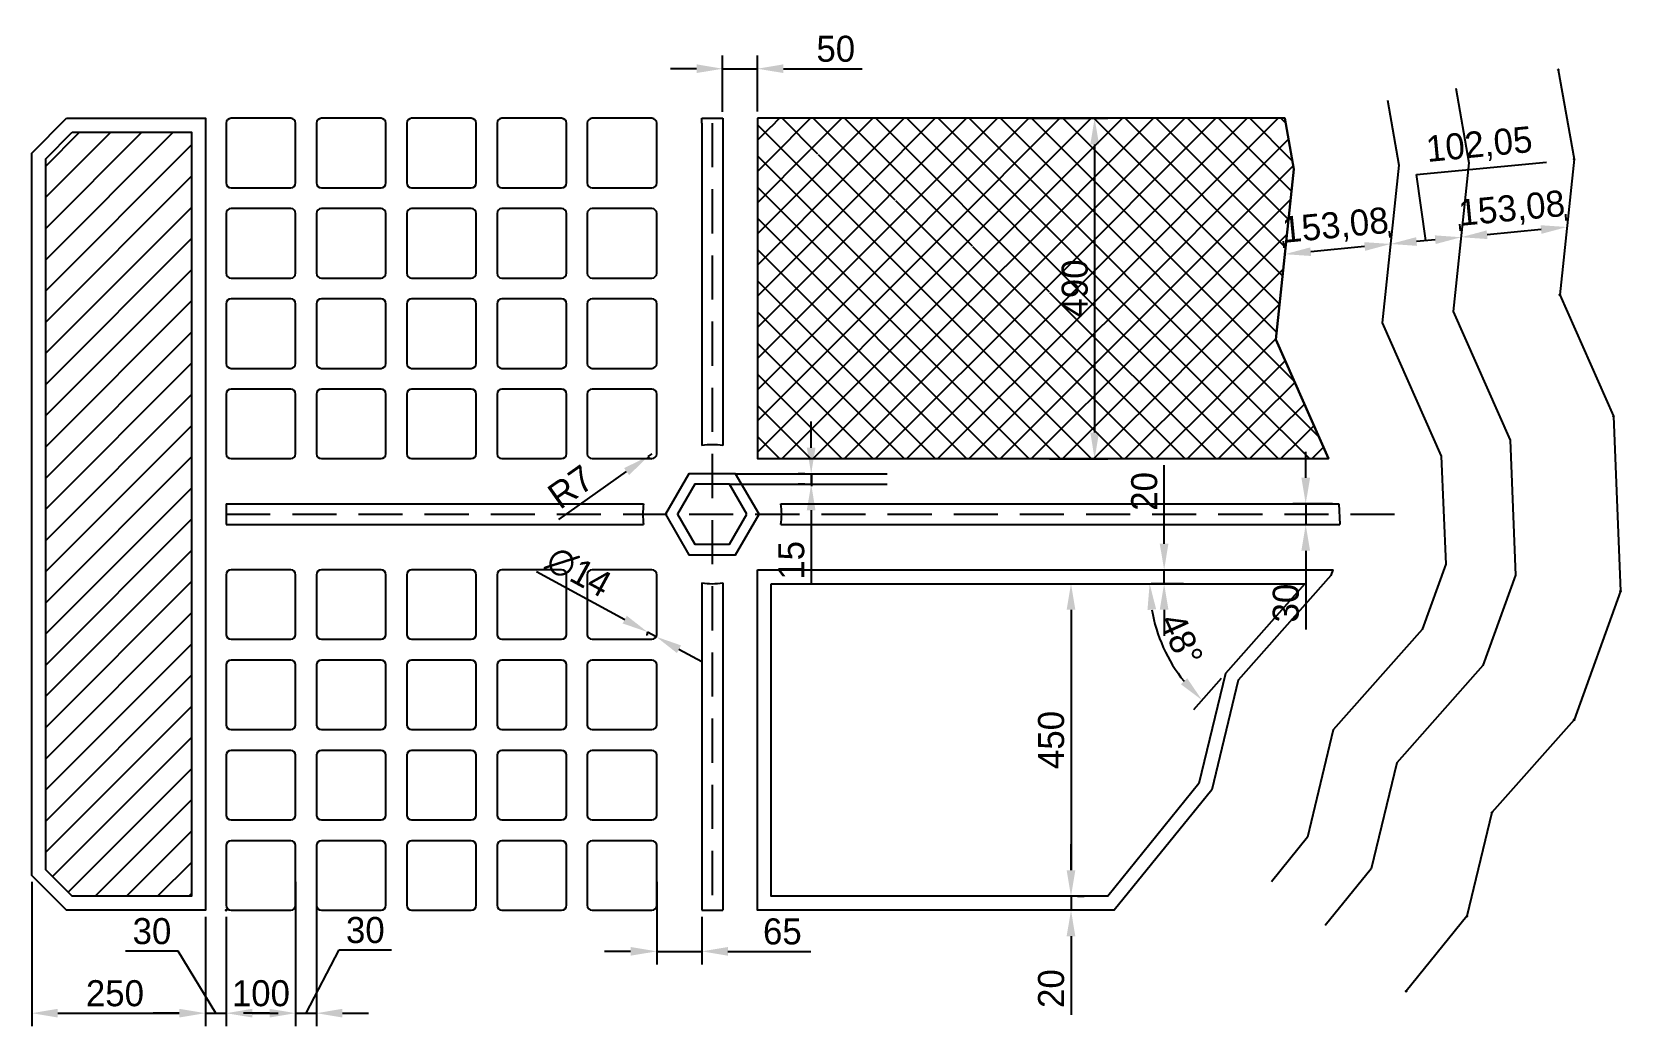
# Model space of a CAD drawing. Header units: inches. Extents: x 2626 to 4915, y -209 to 1223.
import ezdxf

# ---------------------------------------------------------------- set-up
doc = ezdxf.new("R2010")
doc.units = ezdxf.units.IN
doc.header["$PDMODE"] = 35
doc.linetypes.add('DASHED2', pattern=[9.525, 6.35, -3.175])
for name, color, linetype in [('Cotas', 5, 'Continuous'), ('Cotas 2', 5, 'Continuous'), ('Damero', 6, 'Continuous'), ('EjES', 8, 'DASHED2'), ('Puntos', 5, 'Continuous'), ('Tramas', 7, 'Continuous')]:
    doc.layers.add(name, color=color, linetype=linetype)
doc.dimstyles.new('cotas', dxfattribs={"dimscale": 0, "dimtxt": 2.5, "dimasz": 2.5, "dimexe": 1.25, "dimexo": 0.625, "dimgap": 0.65, "dimtad": 1, "dimtxsty": 'Standard', "dimcen": 2.5, "dimadec": 0, "dimazin": 0, "dimtfac": 1, "dimtmove": 0, "dimatfit": 3, "dimfxl": 1, "dimarcsym": 0})

msp = doc.modelspace()

# ---------------------------------------------------------------- blocks, each defined once
blk = doc.blocks.new('*D2')
at = {"layer": 'Cotas', "color": 0, "lineweight": -2, "transparency": 16777216}
blk.add_line((4338.6, 291.8), (4298.6, 246.5), dxfattribs=at)
blk.add_arc((4459.4, 428.1), 223.8, 189.6133, 218.8686, dxfattribs=at)
at = {"layer": 'Cotas', "color": 0, "transparency": 16777216}
for points in [[(4232.5, 390.2), (4245, 391.3), (4235.6, 428.1)], [(4289.7, 292), (4280.6, 283.4), (4311, 260.6)]]:
    blk.add_solid(points, dxfattribs=at)
at = {"layer": 'Defpoints', "color": 0, "transparency": 16777216}
for p in [(3690.7, 428.1), (4459.4, 428.1), (4459.4, 428.1), (4244.4, 365.8), (4344.9, 298.8)]:
    blk.add_point(p, dxfattribs=at)
at = {"layer": 'Cotas', "color": 0, "transparency": 16777216, "insert": (4281.3, 347.9), "char_height": 37.5, "attachment_point": 5, "rotation": 294.2409}
blk.add_mtext('48°', dxfattribs=at)
blk = doc.blocks.new('*D3')
at = {"layer": 'Cotas', "color": 0, "lineweight": -2, "transparency": 16777216}
for p, q in [((3748.2, 623.9), (3748.2, 661.4)), ((3739.1, 586.4), (3729.4, 586.4)), ((3748.2, 586.4), (3748.2, 571.4)), ((3739.1, 571.4), (3729.4, 571.4)), ((3748.2, 533.9), (3748.2, 426.9))]:
    blk.add_line(p, q, dxfattribs=at)
at = {"layer": 'Cotas', "color": 0, "transparency": 16777216}
for points in [[(3741.9, 623.9), (3754.4, 623.9), (3748.2, 586.4)], [(3741.9, 533.9), (3754.4, 533.9), (3748.2, 571.4)]]:
    blk.add_solid(points, dxfattribs=at)
at = {"layer": 'Defpoints', "color": 0, "transparency": 16777216}
for p in [(3748.5, 586.4), (3748.2, 571.4), (3748.5, 571.4)]:
    blk.add_point(p, dxfattribs=at)
at = {"layer": 'Cotas', "color": 0, "transparency": 16777216, "insert": (3719.7, 461.7), "char_height": 37.5, "attachment_point": 5, "rotation": 90}
blk.add_mtext('15', dxfattribs=at)
blk = doc.blocks.new('*D4')
at = {"layer": 'Cotas', "color": 0, "lineweight": -2, "transparency": 16777216}
for p, q in [((3518.7, 615.1), (3513, 611.1)), ((3384.7, 520.6), (3482.4, 589.5))]:
    blk.add_line(p, q, dxfattribs=at)
blk.add_arc((3518.7, 615.1), 7, 215.1768, 270, dxfattribs=at)
at = {"layer": 'Cotas', "color": 0, "transparency": 16777216}
blk.add_solid([(3478.8, 594.6), (3486, 584.4), (3513, 611.1)], dxfattribs=at)
at = {"layer": 'Defpoints', "color": 0, "transparency": 16777216}
for p in [(3513, 611.1), (3518.7, 615.1)]:
    blk.add_point(p, dxfattribs=at)
at = {"layer": 'Cotas', "color": 0, "transparency": 16777216, "insert": (3401.8, 567.6), "char_height": 37.5, "attachment_point": 5, "rotation": 35.1768}
blk.add_mtext('R7', dxfattribs=at)
blk = doc.blocks.new('*D5')
at = {"layer": 'Cotas', "color": 0, "lineweight": -2, "transparency": 16777216}
for p, q in [((3352.8, 445.5), (3479.7, 376.4)), ((3524.9, 351.8), (3512.6, 358.5)), ((3557.8, 333.8), (3590.8, 315.9))]:
    blk.add_line(p, q, dxfattribs=at)
blk.add_arc((3518.7, 355.1), 7, 151.4232, 193.2646, dxfattribs=at)
at = {"layer": 'Cotas', "color": 0, "transparency": 16777216}
for points in [[(3482.7, 381.9), (3476.7, 370.9), (3512.6, 358.5)], [(3560.8, 339.3), (3554.8, 328.3), (3524.9, 351.8)]]:
    blk.add_solid(points, dxfattribs=at)
at = {"layer": 'Defpoints', "color": 0, "transparency": 16777216}
for p in [(3512.6, 358.5), (3524.9, 351.8)]:
    blk.add_point(p, dxfattribs=at)
at = {"layer": 'Cotas', "color": 0, "transparency": 16777216, "insert": (3413.4, 445), "char_height": 37.5, "attachment_point": 5, "rotation": 331.4232}
blk.add_mtext('∅14', dxfattribs=at)
blk = doc.blocks.new('*D6')
at = {"layer": 'Cotas 2', "color": 0, "lineweight": -2, "transparency": 16777216}
for p, q in [((3583.2, 1169.5), (3545.7, 1169.5)), ((3620.7, 1107.5), (3620.7, 1188.3)), ((3620.7, 1169.5), (3670.7, 1169.5)), ((3670.7, 1107.9), (3670.7, 1188.3)), ((3708.2, 1169.5), (3821.5, 1169.5))]:
    blk.add_line(p, q, dxfattribs=at)
at = {"layer": 'Cotas 2', "color": 0, "transparency": 16777216}
for points in [[(3583.2, 1175.8), (3583.2, 1163.3), (3620.7, 1169.5)], [(3708.2, 1175.8), (3708.2, 1163.3), (3670.7, 1169.5)]]:
    blk.add_solid(points, dxfattribs=at)
at = {"layer": 'Defpoints', "color": 0, "transparency": 16777216}
for p in [(3670.7, 1169.5), (3620.7, 1098.1), (3670.7, 1098.5)]:
    blk.add_point(p, dxfattribs=at)
at = {"layer": 'Cotas 2', "color": 0, "transparency": 16777216, "insert": (3783.6, 1198), "char_height": 37.5, "attachment_point": 5}
blk.add_mtext('50', dxfattribs=at)
blk = doc.blocks.new('*D7')
at = {"layer": 'Cotas 2', "color": 0, "lineweight": -2, "transparency": 16777216}
for p, q in [((4059.9, 1098.1), (4175.2, 1098.1)), ((4156.4, 1060.6), (4156.4, 645.6)), ((4091.3, 608.1), (4175.2, 608.1))]:
    blk.add_line(p, q, dxfattribs=at)
at = {"layer": 'Cotas 2', "color": 0, "transparency": 16777216}
for points in [[(4150.2, 1060.6), (4162.7, 1060.6), (4156.4, 1098.1)], [(4150.2, 645.6), (4162.7, 645.6), (4156.4, 608.1)]]:
    blk.add_solid(points, dxfattribs=at)
at = {"layer": 'Defpoints', "color": 0, "transparency": 16777216}
for p in [(4050.5, 1098.1), (4082, 608.1), (4156.4, 608.1)]:
    blk.add_point(p, dxfattribs=at)
at = {"layer": 'Cotas 2', "color": 0, "transparency": 16777216, "insert": (4127.9, 853.1), "char_height": 37.5, "attachment_point": 5, "rotation": 90}
blk.add_mtext('490', dxfattribs=at)
blk = doc.blocks.new('*D8')
at = {"layer": 'Cotas 2', "color": 0, "lineweight": -2, "transparency": 16777216}
for p, q in [((2625.7, -1.3), (2625.7, -208.9)), ((2875.7, -51.3), (2875.7, -208.9)), ((2663.2, -190.2), (2838.2, -190.2))]:
    blk.add_line(p, q, dxfattribs=at)
at = {"layer": 'Cotas 2', "color": 0, "transparency": 16777216}
for points in [[(2663.2, -183.9), (2663.2, -196.4), (2625.7, -190.2)], [(2838.2, -183.9), (2838.2, -196.4), (2875.7, -190.2)]]:
    blk.add_solid(points, dxfattribs=at)
at = {"layer": 'Defpoints', "color": 0, "transparency": 16777216}
for p in [(2625.7, 8.1), (2875.7, -41.9), (2875.7, -190.2)]:
    blk.add_point(p, dxfattribs=at)
at = {"layer": 'Cotas 2', "color": 0, "transparency": 16777216, "insert": (2745.5, -161.7), "char_height": 37.5, "attachment_point": 5}
blk.add_mtext('250', dxfattribs=at)
blk = doc.blocks.new('*D9')
at = {"layer": 'Cotas 2', "color": 0, "lineweight": -2, "transparency": 16777216}
for p, q in [((3525.7, -1.3), (3525.7, -119.9)), ((3590.7, -51.3), (3590.7, -119.9)), ((3488.2, -101.2), (3450.7, -101.2)), ((3525.7, -101.2), (3590.7, -101.2)), ((3628.2, -101.2), (3747.7, -101.2))]:
    blk.add_line(p, q, dxfattribs=at)
at = {"layer": 'Cotas 2', "color": 0, "transparency": 16777216}
for points in [[(3488.2, -94.9), (3488.2, -107.4), (3525.7, -101.2)], [(3628.2, -94.9), (3628.2, -107.4), (3590.7, -101.2)]]:
    blk.add_solid(points, dxfattribs=at)
at = {"layer": 'Defpoints', "color": 0, "transparency": 16777216}
for p in [(3525.7, 8.1), (3590.7, -41.9), (3590.7, -101.2)]:
    blk.add_point(p, dxfattribs=at)
at = {"layer": 'Cotas 2', "color": 0, "transparency": 16777216, "insert": (3706.7, -72.7), "char_height": 37.5, "attachment_point": 5}
blk.add_mtext('65', dxfattribs=at)
blk = doc.blocks.new('*D10')
at = {"layer": 'Cotas 2', "color": 0, "lineweight": -2, "transparency": 16777216}
for p, q in [((4084.4, 428.1), (4141.1, 428.1)), ((4122.4, 390.6), (4122.4, 15.6)), ((4165.8, -21.9), (4103.6, -21.9))]:
    blk.add_line(p, q, dxfattribs=at)
at = {"layer": 'Cotas 2', "color": 0, "transparency": 16777216}
for points in [[(4116.1, 390.6), (4128.6, 390.6), (4122.4, 428.1)], [(4116.1, 15.6), (4128.6, 15.6), (4122.4, -21.9)]]:
    blk.add_solid(points, dxfattribs=at)
at = {"layer": 'Defpoints', "color": 0, "transparency": 16777216}
for p in [(4075, 428.1), (4122.4, -21.9), (4175.2, -21.9)]:
    blk.add_point(p, dxfattribs=at)
at = {"layer": 'Cotas 2', "color": 0, "transparency": 16777216, "insert": (4093.9, 203.1), "char_height": 37.5, "attachment_point": 5, "rotation": 90}
blk.add_mtext('450', dxfattribs=at)
blk = doc.blocks.new('*D11')
at = {"layer": 'Cotas 2', "color": 0, "lineweight": -2, "transparency": 16777216}
for p, q in [((4122.4, 15.6), (4122.4, 53.1)), ((4122.4, -21.9), (4122.4, -41.9)), ((4131.8, -21.9), (4141.1, -21.9)), ((4175.3, -41.9), (4103.6, -41.9)), ((4122.4, -79.4), (4122.4, -192.6))]:
    blk.add_line(p, q, dxfattribs=at)
at = {"layer": 'Cotas 2', "color": 0, "transparency": 16777216}
for points in [[(4116.1, 15.6), (4128.6, 15.6), (4122.4, -21.9)], [(4116.1, -79.4), (4128.6, -79.4), (4122.4, -41.9)]]:
    blk.add_solid(points, dxfattribs=at)
at = {"layer": 'Defpoints', "color": 0, "transparency": 16777216}
for p in [(4122.4, -21.9), (4122.4, -41.9), (4184.7, -41.9)]:
    blk.add_point(p, dxfattribs=at)
at = {"layer": 'Cotas 2', "color": 0, "transparency": 16777216, "insert": (4093.9, -154.8), "char_height": 37.5, "attachment_point": 5, "rotation": 90}
blk.add_mtext('20', dxfattribs=at)
blk = doc.blocks.new('*D12')
at = {"layer": 'Cotas 2', "color": 0, "lineweight": -2, "transparency": 16777216}
for p, q in [((4256.5, 485.6), (4256.5, 598.9)), ((4256.5, 428.1), (4256.5, 448.1)), ((4265.9, 448.1), (4275.2, 448.1)), ((4284.3, 428.1), (4237.7, 428.1)), ((4256.5, 390.6), (4256.5, 353.1))]:
    blk.add_line(p, q, dxfattribs=at)
at = {"layer": 'Cotas 2', "color": 0, "transparency": 16777216}
for points in [[(4250.2, 485.6), (4262.7, 485.6), (4256.5, 448.1)], [(4250.2, 390.6), (4262.7, 390.6), (4256.5, 428.1)]]:
    blk.add_solid(points, dxfattribs=at)
at = {"layer": 'Defpoints', "color": 0, "transparency": 16777216}
for p in [(4256.5, 448.1), (4256.5, 448.1), (4293.7, 428.1)]:
    blk.add_point(p, dxfattribs=at)
at = {"layer": 'Cotas 2', "color": 0, "transparency": 16777216, "insert": (4228, 561), "char_height": 37.5, "attachment_point": 5, "rotation": 90}
blk.add_mtext('20', dxfattribs=at)
blk = doc.blocks.new('*D13')
at = {"layer": 'Cotas 2', "color": 0, "lineweight": -2, "transparency": 16777216}
for p, q in [((4460.4, 580.6), (4460.4, 618.1)), ((4498.9, 543.1), (4441.7, 543.1)), ((4460.4, 543.1), (4460.4, 513.1)), ((4500.1, 513.1), (4441.7, 513.1)), ((4460.4, 475.6), (4460.4, 362.4))]:
    blk.add_line(p, q, dxfattribs=at)
at = {"layer": 'Cotas 2', "color": 0, "transparency": 16777216}
for points in [[(4454.2, 580.6), (4466.7, 580.6), (4460.4, 543.1)], [(4454.2, 475.6), (4466.7, 475.6), (4460.4, 513.1)]]:
    blk.add_solid(points, dxfattribs=at)
at = {"layer": 'Defpoints', "color": 0, "transparency": 16777216}
for p in [(4508.3, 543.1), (4460.4, 513.1), (4509.5, 513.1)]:
    blk.add_point(p, dxfattribs=at)
at = {"layer": 'Cotas 2', "color": 0, "transparency": 16777216, "insert": (4431.9, 400.2), "char_height": 37.5, "attachment_point": 5, "rotation": 90}
blk.add_mtext('30', dxfattribs=at)
blk = doc.blocks.new('*D14')
at = {"layer": 'Cotas 2', "color": 0, "lineweight": -2, "transparency": 16777216}
for p, q in [((2875.7, -51.3), (2875.7, -208.9)), ((2905.7, -51.3), (2905.7, -208.9)), ((2836.6, -100.8), (2760.9, -100.8)), ((2890.7, -190.2), (2836.6, -100.8)), ((2838.2, -190.2), (2800.7, -190.2)), ((2875.7, -190.2), (2905.7, -190.2)), ((2875.7, -190.2), (2905.7, -190.2)), ((2943.2, -190.2), (2980.7, -190.2))]:
    blk.add_line(p, q, dxfattribs=at)
at = {"layer": 'Cotas 2', "color": 0, "transparency": 16777216}
for points in [[(2838.2, -183.9), (2838.2, -196.4), (2875.7, -190.2)], [(2943.2, -183.9), (2943.2, -196.4), (2905.7, -190.2)]]:
    blk.add_solid(points, dxfattribs=at)
at = {"layer": 'Defpoints', "color": 0, "transparency": 16777216}
for p in [(2875.7, -41.9), (2905.7, -41.9), (2905.7, -190.2)]:
    blk.add_point(p, dxfattribs=at)
at = {"layer": 'Cotas 2', "color": 0, "transparency": 16777216, "insert": (2798.8, -72.3), "char_height": 37.5, "attachment_point": 5}
blk.add_mtext('30', dxfattribs=at)
blk = doc.blocks.new('*D15')
at = {"layer": 'Cotas 2', "color": 0, "lineweight": -2, "transparency": 16777216}
for p, q in [((3005.7, -1.3), (3005.7, -208.9)), ((2905.7, -51.3), (2905.7, -208.9)), ((2943.2, -190.2), (2968.2, -190.2))]:
    blk.add_line(p, q, dxfattribs=at)
at = {"layer": 'Cotas 2', "color": 0, "transparency": 16777216}
for points in [[(2943.2, -183.9), (2943.2, -196.4), (2905.7, -190.2)], [(2968.2, -183.9), (2968.2, -196.4), (3005.7, -190.2)]]:
    blk.add_solid(points, dxfattribs=at)
at = {"layer": 'Defpoints', "color": 0, "transparency": 16777216}
for p in [(3005.7, 8.1), (2905.7, -41.9), (3005.7, -190.2)]:
    blk.add_point(p, dxfattribs=at)
at = {"layer": 'Cotas 2', "color": 0, "transparency": 16777216, "insert": (2955.7, -161.7), "char_height": 37.5, "attachment_point": 5}
blk.add_mtext('100', dxfattribs=at)
blk = doc.blocks.new('*D16')
at = {"layer": 'Cotas 2', "color": 0, "lineweight": -2, "transparency": 16777216}
for p, q in [((3005.7, -1.3), (3005.7, -208.9)), ((3035.7, -1.3), (3035.7, -208.9)), ((3020.7, -190.2), (3068.2, -99.2)), ((3068.2, -99.2), (3144, -99.2)), ((2968.2, -190.2), (2930.7, -190.2)), ((3005.7, -190.2), (3035.7, -190.2)), ((3005.7, -190.2), (3035.7, -190.2)), ((3073.2, -190.2), (3110.7, -190.2))]:
    blk.add_line(p, q, dxfattribs=at)
at = {"layer": 'Cotas 2', "color": 0, "transparency": 16777216}
for points in [[(2968.2, -183.9), (2968.2, -196.4), (3005.7, -190.2)], [(3073.2, -183.9), (3073.2, -196.4), (3035.7, -190.2)]]:
    blk.add_solid(points, dxfattribs=at)
at = {"layer": 'Defpoints', "color": 0, "transparency": 16777216}
for p in [(3005.7, 8.1), (3035.7, 8.1), (3035.7, -190.2)]:
    blk.add_point(p, dxfattribs=at)
at = {"layer": 'Cotas 2', "color": 0, "transparency": 16777216, "insert": (3106.1, -70.7), "char_height": 37.5, "attachment_point": 5}
blk.add_mtext('30', dxfattribs=at)
blk = doc.blocks.new('*D18')
at = {"layer": 'Cotas 2', "color": 0, "lineweight": -2, "transparency": 16777216}
for p, q in [((4683.3, 936.3), (4682.4, 945.6)), ((4835.7, 950.9), (4834.8, 960.3)), ((4799.3, 938), (4721.6, 930.5))]:
    blk.add_line(p, q, dxfattribs=at)
at = {"layer": 'Cotas 2', "color": 0, "transparency": 16777216}
for points in [[(4798.7, 944.2), (4799.9, 931.8), (4836.6, 941.6)], [(4721, 936.7), (4722.2, 924.3), (4684.2, 926.9)]]:
    blk.add_solid(points, dxfattribs=at)
at = {"layer": 'Defpoints', "color": 0, "transparency": 16777216}
for p in [(4836.6, 941.6), (4684.2, 926.9), (4684.2, 926.9)]:
    blk.add_point(p, dxfattribs=at)
at = {"layer": 'Cotas 2', "color": 0, "transparency": 16777216, "insert": (4757.4, 965.7), "char_height": 37.5, "attachment_point": 5, "rotation": 5.4976}
blk.add_mtext('153,08', dxfattribs=at)
blk = doc.blocks.new('*D19')
at = {"layer": 'Cotas 2', "color": 0, "lineweight": -2, "transparency": 16777216}
for p, q in [((4619.8, 1017.2), (4807.2, 1035.2)), ((4633.4, 922), (4619.8, 1017.2)), ((4683.3, 936.3), (4682.4, 945.6)), ((4581.8, 926.5), (4580.9, 935.8)), ((4646.9, 923.3), (4620, 920.8))]:
    blk.add_line(p, q, dxfattribs=at)
at = {"layer": 'Cotas 2', "color": 0, "transparency": 16777216}
for points in [[(4619.4, 927), (4620.6, 914.5), (4582.7, 917.2)], [(4646.3, 929.6), (4647.5, 917.1), (4684.2, 926.9)]]:
    blk.add_solid(points, dxfattribs=at)
at = {"layer": 'Defpoints', "color": 0, "transparency": 16777216}
for p in [(4582.7, 917.2), (4582.7, 917.2), (4684.2, 926.9)]:
    blk.add_point(p, dxfattribs=at)
at = {"layer": 'Cotas 2', "color": 0, "transparency": 16777216, "insert": (4710.5, 1057.7), "char_height": 37.5, "attachment_point": 5, "rotation": 5.4976}
blk.add_mtext('102,05', dxfattribs=at)
blk = doc.blocks.new('*D20')
at = {"layer": 'Cotas 2', "color": 0, "lineweight": -2, "transparency": 16777216}
for p, q in [((4429.4, 911.8), (4428.5, 921.2)), ((4581.8, 926.5), (4580.9, 935.8)), ((4545.3, 913.6), (4467.6, 906.1))]:
    blk.add_line(p, q, dxfattribs=at)
at = {"layer": 'Cotas 2', "color": 0, "transparency": 16777216}
for points in [[(4544.7, 919.8), (4545.9, 907.3), (4582.7, 917.2)], [(4467, 912.3), (4468.2, 899.9), (4430.3, 902.5)]]:
    blk.add_solid(points, dxfattribs=at)
at = {"layer": 'Defpoints', "color": 0, "transparency": 16777216}
for p in [(4582.7, 917.2), (4430.3, 902.5), (4430.3, 902.5)]:
    blk.add_point(p, dxfattribs=at)
at = {"layer": 'Cotas 2', "color": 0, "transparency": 16777216, "insert": (4503.4, 941.3), "char_height": 37.5, "attachment_point": 5, "rotation": 5.4976}
blk.add_mtext('153,08', dxfattribs=at)

# ---------------------------------------------------------------- dimensions: what is measured, and where the dimension line sits
at = {"layer": 'Cotas'}
dim = msp.add_linear_dim(base=(3748.16, 571.421), p1=(3748.458, 586.421), p2=(3748.458, 571.421), angle=90, dimstyle='cotas', override={"dimscale": 15}, dxfattribs=at)
dim.commit()
dim.dimension.update_dxf_attribs({"geometry": '*D3', "text_midpoint": (3719.66, 461.671)})
dim = msp.add_radius_dim(center=(3518.74, 615.12), mpoint=(3513.018, 611.087), dimstyle='cotas', override={"dimscale": 15}, dxfattribs=at)
dim.commit()
dim.dimension.update_dxf_attribs({"geometry": '*D4', "text_midpoint": (3401.784, 567.555)})
dim = msp.add_diameter_dim_2p(p1=(3524.887, 351.772), p2=(3512.593, 358.468), dimstyle='cotas', override={"dimscale": 15}, dxfattribs=at)
dim.commit()
dim.dimension.update_dxf_attribs({"geometry": '*D5', "text_midpoint": (3413.38, 444.963)})
dim = msp.add_angular_dim_2l(base=(4244.432, 365.839), line1=((4459.355, 428.12), (4344.857, 298.786)), line2=((3690.74, 428.12), (4459.355, 428.12)), dimstyle='cotas', override={"dimscale": 15}, dxfattribs=at)
dim.commit()
dim.dimension.update_dxf_attribs({"geometry": '*D2', "text_midpoint": (4281.307, 347.949)})
at = {"layer": 'Cotas 2'}
for base, p1, p2, override, picture, middle in [((3670.74, 1169.548), (3620.74, 1098.12), (3670.74, 1098.538), {"dimscale": 15}, '*D6', (3783.615, 1198.048)), ((3005.74, -190.178), (2905.74, -41.88), (3005.74, 8.12), {"dimscale": 15, "dimtmove": 1}, '*D15', (2955.74, -161.678)), ((3590.74, -101.171), (3525.74, 8.12), (3590.74, -41.88), {"dimscale": 15}, '*D9', (3706.74, -72.671))]:
    dim = msp.add_linear_dim(base=base, p1=p1, p2=p2, dimstyle='cotas', override=override, dxfattribs=at)
    dim.commit()
    dim.dimension.update_dxf_attribs({"geometry": picture, "text_midpoint": middle})
for base, p1, p2, picture, middle in [((4156.449, 608.12), (4050.515, 1098.118), (4081.965, 608.12), '*D7', (4127.949, 853.119)), ((4460.42, 513.12), (4508.296, 543.12), (4509.522, 513.12), '*D13', (4431.92, 400.245)), ((4256.486, 448.12), (4293.704, 428.12), (4256.486, 448.12), '*D12', (4227.986, 560.995)), ((4122.382, -21.88), (4075.047, 428.12), (4175.187, -21.88), '*D10', (4093.882, 203.12)), ((4122.382, -41.88), (4122.382, -21.88), (4184.723, -41.88), '*D11', (4093.882, -154.755))]:
    dim = msp.add_linear_dim(base=base, p1=p1, p2=p2, angle=90, dimstyle='cotas', override={"dimscale": 15}, dxfattribs=at)
    dim.commit()
    dim.dimension.update_dxf_attribs({"geometry": picture, "text_midpoint": middle})
for base, p1, p2, angle, override, picture, middle, dimtype in [((4582.658, 917.158), (4684.241, 926.935), (4582.658, 917.158), 5.497552, {"dimscale": 15, "dimtmove": 1}, '*D19', (4629.494, 1018.128), 160), ((4684.241, 926.935), (4836.615, 941.6), (4684.241, 926.935), 185.497552, {"dimscale": 15}, '*D18', (4760.428, 934.267), 161), ((4430.284, 902.492), (4582.658, 917.158), (4430.284, 902.492), 5.497552, {"dimscale": 15, "dimtmove": 1}, '*D20', (4506.471, 909.825), 160)]:
    dim = msp.add_linear_dim(base=base, p1=p1, p2=p2, angle=angle, dimstyle='cotas', override=override, dxfattribs=at)
    dim.commit()
    dim.dimension.update_dxf_attribs({"geometry": picture, "text_midpoint": middle, "dimtype": dimtype})
for base, p1, p2, override, picture, middle in [((2875.74, -190.178), (2625.74, 8.12), (2875.74, -41.88), {"dimscale": 15}, '*D8', (2745.457, -190.178)), ((3035.74, -190.178), (3005.74, 8.12), (3035.74, 8.12), {"dimscale": 15, "dimtmove": 1}, '*D16', (3077.969, -99.232)), ((2905.74, -190.178), (2875.74, -41.88), (2905.74, -41.88), {"dimscale": 15, "dimtmove": 1}, '*D14', (2826.88, -100.752))]:
    dim = msp.add_linear_dim(base=base, p1=p1, p2=p2, dimstyle='cotas', override=override, dxfattribs=at)
    dim.commit()
    dim.dimension.update_dxf_attribs({"geometry": picture, "text_midpoint": middle, "dimtype": 160})

# ---------------------------------------------------------------- hatches: boundary and pattern name
at = {"layer": 'Tramas'}
h = msp.add_hatch(dxfattribs=at)
h.set_pattern_fill('LINE', color=256, scale=10, angle=45)
h.paths.add_polyline_path([(2684.024, 1078.12), (2855.74, 1078.12), (2855.74, -21.88), (2684.024, -21.88), (2645.74, 16.404), (2645.74, 1039.836)])
h = msp.add_hatch(dxfattribs=at)
h.set_pattern_fill('NET', color=256, scale=10, angle=45)
edge = h.paths.add_edge_path()
edge.add_line((3670.74, 1098.119), (4430.289, 1098.116))
edge.add_line((4430.289, 1098.116), (4443.198, 1025.11))
edge.add_line((4443.198, 1025.11), (4417.371, 779.875))
edge.add_line((4417.371, 779.875), (4493.19, 608.12))
edge.add_line((3670.74, 1098.538), (3670.74, 608.12))
edge.add_line((3670.74, 608.12), (4493.19, 608.12))

# ---------------------------------------------------------------- linework, layer by layer
at = {"layer": 'Cotas'}
for p, q in [((3639.4, 586.421), (3857.516, 586.421)), ((3748.458, 586.421), (3748.458, 586.421)), ((3748.458, 586.421), (3748.458, 568.629)), ((3630.74, 571.421), (3857.516, 571.421))]:
    msp.add_line(p, q, dxfattribs=at)
at = {"layer": 'Damero'}
for p, q in [((3590.74, 1098.12), (3620.74, 1098.12)), ((3590.74, 1091.12), (3590.74, 1098.12)), ((3590.74, 1091.12), (3590.74, 626.989)), ((3620.74, 1098.12), (3620.74, 626.989)), ((2905.74, 658.12), (2905.74, 615.12)), ((2905.74, 543.12), (3506.871, 543.12)), ((2905.74, 543.12), (2905.74, 513.12)), ((3704.609, 543.12), (4508.296, 543.12)), ((2905.74, 513.12), (3506.871, 513.12)), ((3704.609, 513.12), (4509.522, 513.12)), ((2905.74, 441.12), (2905.74, 398.12)), ((3590.74, 429.251), (3590.74, -41.88)), ((3620.74, 429.251), (3620.74, -41.88)), ((3590.74, -41.88), (3620.74, -41.88))]:
    msp.add_line(p, q, dxfattribs=at)
for points in [[(4824.18, 1167.76), (4846.9, 1039.26), (4826.33, 843.94), (4903.48, 669.17), (4913.77, 417.31), (4846.9, 232.26), (4728.59, 98.62), (4692.59, -50.44), (4605.14, -158.38)], [(4577.998, 1124.233), (4594.586, 1030.416), (4570.731, 803.899), (4655.624, 611.588), (4661.975, 456.129), (4628.027, 362.181), (4500.178, 217.767), (4462.823, 63.096), (4410.89, -1.004)], [(4676.471, 1141.644), (4695.512, 1033.954), (4672.97, 819.916), (4754.766, 634.621), (4762.693, 440.601), (4715.576, 310.213), (4591.543, 170.108), (4554.73, 17.682), (4488.59, -63.955)], [(3670.74, 1098.538), (3670.74, 608.12), (4493.19, 608.12), (4417.371, 779.875), (4443.198, 1025.11), (4430.289, 1098.116), (3670.74, 1098.119)], [(4430.289, 1098.116), (4443.198, 1025.11), (4417.371, 779.875), (4493.19, 608.12)], [(4508.296, 543.12), (4509.522, 513.12)], [(4499.588, 448.12), (4496.702, 440.134), (4363.13, 289.255), (4324.962, 131.218), (4294.341, 93.421)]]:
    msp.add_lwpolyline(points, dxfattribs=at)
for points in [[(2675.74, 1098.12), (2875.74, 1098.12), (2875.74, -41.88), (2675.74, -41.88), (2625.74, 8.12), (2625.74, 1048.12)], [(2684.024, 1078.12), (2855.74, 1078.12), (2855.74, -21.88), (2684.024, -21.88), (2645.74, 16.404), (2645.74, 1039.836)], [(3673.061, 528.12), (3639.4, 586.421), (3572.08, 586.421), (3538.419, 528.12), (3572.08, 469.819), (3639.4, 469.819)], [(3655.74, 528.12), (3630.74, 571.421), (3580.74, 571.421), (3555.74, 528.12), (3580.74, 484.819), (3630.74, 484.819)], [(3670.74, 448.12), (4499.588, 448.12), (4496.702, 440.134), (4363.13, 289.255), (4324.962, 131.218), (4184.723, -41.88), (3670.74, -41.88)], [(3690.74, 428.12), (4459.355, 428.12), (4344.857, 298.786), (4306.581, 140.3), (4175.187, -21.88), (3690.74, -21.88)]]:
    msp.add_lwpolyline(points, close=True, dxfattribs=at)
for points in [[(2912.74, 998.12), (2998.74, 998.12, 0.41421356), (3005.74, 1005.12), (3005.74, 1091.12, 0.41421356), (2998.74, 1098.12), (2912.74, 1098.12, 0.41421356), (2905.74, 1091.12), (2905.74, 1005.12, 0.41421356)], [(3042.74, 998.12), (3128.74, 998.12, 0.41421356), (3135.74, 1005.12), (3135.74, 1091.12, 0.41421356), (3128.74, 1098.12), (3042.74, 1098.12, 0.41421356), (3035.74, 1091.12), (3035.74, 1005.12, 0.41421356)], [(3172.74, 998.12), (3258.74, 998.12, 0.41421356), (3265.74, 1005.12), (3265.74, 1091.12, 0.41421356), (3258.74, 1098.12), (3172.74, 1098.12, 0.41421356), (3165.74, 1091.12), (3165.74, 1005.12, 0.41421356)], [(3302.74, 998.12), (3388.74, 998.12, 0.41421356), (3395.74, 1005.12), (3395.74, 1091.12, 0.41421356), (3388.74, 1098.12), (3302.74, 1098.12, 0.41421356), (3295.74, 1091.12), (3295.74, 1005.12, 0.41421356)], [(3432.74, 998.12), (3518.74, 998.12, 0.41421356), (3525.74, 1005.12), (3525.74, 1091.12, 0.41421356), (3518.74, 1098.12), (3432.74, 1098.12, 0.41421356), (3425.74, 1091.12), (3425.74, 1005.12, 0.41421356)], [(2912.74, 868.12), (2998.74, 868.12, 0.41421356), (3005.74, 875.12), (3005.74, 961.12, 0.41421356), (2998.74, 968.12), (2912.74, 968.12, 0.41421356), (2905.74, 961.12), (2905.74, 875.12, 0.41421356)], [(3042.74, 868.12), (3128.74, 868.12, 0.41421356), (3135.74, 875.12), (3135.74, 961.12, 0.41421356), (3128.74, 968.12), (3042.74, 968.12, 0.41421356), (3035.74, 961.12), (3035.74, 875.12, 0.41421356)], [(3172.74, 868.12), (3258.74, 868.12, 0.41421356), (3265.74, 875.12), (3265.74, 961.12, 0.41421356), (3258.74, 968.12), (3172.74, 968.12, 0.41421356), (3165.74, 961.12), (3165.74, 875.12, 0.41421356)], [(3302.74, 868.12), (3388.74, 868.12, 0.41421356), (3395.74, 875.12), (3395.74, 961.12, 0.41421356), (3388.74, 968.12), (3302.74, 968.12, 0.41421356), (3295.74, 961.12), (3295.74, 875.12, 0.41421356)], [(3432.74, 868.12), (3518.74, 868.12, 0.41421356), (3525.74, 875.12), (3525.74, 961.12, 0.41421356), (3518.74, 968.12), (3432.74, 968.12, 0.41421356), (3425.74, 961.12), (3425.74, 875.12, 0.41421356)], [(2912.74, 738.12), (2998.74, 738.12, 0.41421356), (3005.74, 745.12), (3005.74, 831.12, 0.41421356), (2998.74, 838.12), (2912.74, 838.12, 0.41421356), (2905.74, 831.12), (2905.74, 745.12, 0.41421356)], [(3042.74, 738.12), (3128.74, 738.12, 0.41421356), (3135.74, 745.12), (3135.74, 831.12, 0.41421356), (3128.74, 838.12), (3042.74, 838.12, 0.41421356), (3035.74, 831.12), (3035.74, 745.12, 0.41421356)], [(3172.74, 738.12), (3258.74, 738.12, 0.41421356), (3265.74, 745.12), (3265.74, 831.12, 0.41421356), (3258.74, 838.12), (3172.74, 838.12, 0.41421356), (3165.74, 831.12), (3165.74, 745.12, 0.41421356)], [(3302.74, 738.12), (3388.74, 738.12, 0.41421356), (3395.74, 745.12), (3395.74, 831.12, 0.41421356), (3388.74, 838.12), (3302.74, 838.12, 0.41421356), (3295.74, 831.12), (3295.74, 745.12, 0.41421356)], [(3432.74, 738.12), (3518.74, 738.12, 0.41421356), (3525.74, 745.12), (3525.74, 831.12, 0.41421356), (3518.74, 838.12), (3432.74, 838.12, 0.41421356), (3425.74, 831.12), (3425.74, 745.12, 0.41421356)], [(2912.74, 608.12), (2998.74, 608.12, 0.41421356), (3005.74, 615.12), (3005.74, 701.12, 0.41421356), (2998.74, 708.12), (2912.74, 708.12, 0.41421356), (2905.74, 701.12), (2905.74, 615.12, 0.41421356)], [(3042.74, 608.12), (3128.74, 608.12, 0.41421356), (3135.74, 615.12), (3135.74, 701.12, 0.41421356), (3128.74, 708.12), (3042.74, 708.12, 0.41421356), (3035.74, 701.12), (3035.74, 615.12, 0.41421356)], [(3172.74, 608.12), (3258.74, 608.12, 0.41421356), (3265.74, 615.12), (3265.74, 701.12, 0.41421356), (3258.74, 708.12), (3172.74, 708.12, 0.41421356), (3165.74, 701.12), (3165.74, 615.12, 0.41421356)], [(3302.74, 608.12), (3388.74, 608.12, 0.41421356), (3395.74, 615.12), (3395.74, 701.12, 0.41421356), (3388.74, 708.12), (3302.74, 708.12, 0.41421356), (3295.74, 701.12), (3295.74, 615.12, 0.41421356)], [(3432.74, 608.12), (3518.74, 608.12, 0.41421356), (3525.74, 615.12), (3525.74, 701.12, 0.41421356), (3518.74, 708.12), (3432.74, 708.12, 0.41421356), (3425.74, 701.12), (3425.74, 615.12, 0.41421356)], [(2912.74, 348.12), (2998.74, 348.12, 0.41421356), (3005.74, 355.12), (3005.74, 441.12, 0.41421356), (2998.74, 448.12), (2912.74, 448.12, 0.41421356), (2905.74, 441.12), (2905.74, 355.12, 0.41421356)], [(3042.74, 348.12), (3128.74, 348.12, 0.41421356), (3135.74, 355.12), (3135.74, 441.12, 0.41421356), (3128.74, 448.12), (3042.74, 448.12, 0.41421356), (3035.74, 441.12), (3035.74, 355.12, 0.41421356)], [(3172.74, 348.12), (3258.74, 348.12, 0.41421356), (3265.74, 355.12), (3265.74, 441.12, 0.41421356), (3258.74, 448.12), (3172.74, 448.12, 0.41421356), (3165.74, 441.12), (3165.74, 355.12, 0.41421356)], [(3302.74, 348.12), (3388.74, 348.12, 0.41421356), (3395.74, 355.12), (3395.74, 441.12, 0.41421356), (3388.74, 448.12), (3302.74, 448.12, 0.41421356), (3295.74, 441.12), (3295.74, 355.12, 0.41421356)], [(3432.74, 348.12), (3518.74, 348.12, 0.41421356), (3525.74, 355.12), (3525.74, 441.12, 0.41421356), (3518.74, 448.12), (3432.74, 448.12, 0.41421356), (3425.74, 441.12), (3425.74, 355.12, 0.41421356)], [(2912.74, 218.12), (2998.74, 218.12, 0.41421356), (3005.74, 225.12), (3005.74, 311.12, 0.41421356), (2998.74, 318.12), (2912.74, 318.12, 0.41421356), (2905.74, 311.12), (2905.74, 225.12, 0.41421356)], [(3042.74, 218.12), (3128.74, 218.12, 0.41421356), (3135.74, 225.12), (3135.74, 311.12, 0.41421356), (3128.74, 318.12), (3042.74, 318.12, 0.41421356), (3035.74, 311.12), (3035.74, 225.12, 0.41421356)], [(3172.74, 218.12), (3258.74, 218.12, 0.41421356), (3265.74, 225.12), (3265.74, 311.12, 0.41421356), (3258.74, 318.12), (3172.74, 318.12, 0.41421356), (3165.74, 311.12), (3165.74, 225.12, 0.41421356)], [(3302.74, 218.12), (3388.74, 218.12, 0.41421356), (3395.74, 225.12), (3395.74, 311.12, 0.41421356), (3388.74, 318.12), (3302.74, 318.12, 0.41421356), (3295.74, 311.12), (3295.74, 225.12, 0.41421356)], [(3432.74, 218.12), (3518.74, 218.12, 0.41421356), (3525.74, 225.12), (3525.74, 311.12, 0.41421356), (3518.74, 318.12), (3432.74, 318.12, 0.41421356), (3425.74, 311.12), (3425.74, 225.12, 0.41421356)], [(2912.74, 88.12), (2998.74, 88.12, 0.41421356), (3005.74, 95.12), (3005.74, 181.12, 0.41421356), (2998.74, 188.12), (2912.74, 188.12, 0.41421356), (2905.74, 181.12), (2905.74, 95.12, 0.41421356)], [(3042.74, 88.12), (3128.74, 88.12, 0.41421356), (3135.74, 95.12), (3135.74, 181.12, 0.41421356), (3128.74, 188.12), (3042.74, 188.12, 0.41421356), (3035.74, 181.12), (3035.74, 95.12, 0.41421356)], [(3172.74, 88.12), (3258.74, 88.12, 0.41421356), (3265.74, 95.12), (3265.74, 181.12, 0.41421356), (3258.74, 188.12), (3172.74, 188.12, 0.41421356), (3165.74, 181.12), (3165.74, 95.12, 0.41421356)], [(3302.74, 88.12), (3388.74, 88.12, 0.41421356), (3395.74, 95.12), (3395.74, 181.12, 0.41421356), (3388.74, 188.12), (3302.74, 188.12, 0.41421356), (3295.74, 181.12), (3295.74, 95.12, 0.41421356)], [(3432.74, 88.12), (3518.74, 88.12, 0.41421356), (3525.74, 95.12), (3525.74, 181.12, 0.41421356), (3518.74, 188.12), (3432.74, 188.12, 0.41421356), (3425.74, 181.12), (3425.74, 95.12, 0.41421356)], [(2912.74, -41.88), (2998.74, -41.88, 0.41421356), (3005.74, -34.88), (3005.74, 51.12, 0.41421356), (2998.74, 58.12), (2912.74, 58.12, 0.41421356), (2905.74, 51.12), (2905.74, -34.88, 0.41421356)], [(3042.74, -41.88), (3128.74, -41.88, 0.41421356), (3135.74, -34.88), (3135.74, 51.12, 0.41421356), (3128.74, 58.12), (3042.74, 58.12, 0.41421356), (3035.74, 51.12), (3035.74, -34.88, 0.41421356)], [(3172.74, -41.88), (3258.74, -41.88, 0.41421356), (3265.74, -34.88), (3265.74, 51.12, 0.41421356), (3258.74, 58.12), (3172.74, 58.12, 0.41421356), (3165.74, 51.12), (3165.74, -34.88, 0.41421356)], [(3302.74, -41.88), (3388.74, -41.88, 0.41421356), (3395.74, -34.88), (3395.74, 51.12, 0.41421356), (3388.74, 58.12), (3302.74, 58.12, 0.41421356), (3295.74, 51.12), (3295.74, -34.88, 0.41421356)], [(3432.74, -41.88), (3518.74, -41.88, 0.41421356), (3525.74, -34.88), (3525.74, 51.12, 0.41421356), (3518.74, 58.12), (3432.74, 58.12, 0.41421356), (3425.74, 51.12), (3425.74, -34.88, 0.41421356)]]:
    msp.add_lwpolyline(points, format="xyb", close=True, dxfattribs=at)
for start, end in [(81.373073, 98.626927), (171.373073, 188.626927), (351.373073, 8.626927), (261.373073, 278.626927)]:
    msp.add_arc((3605.74, 528.12), 100, start, end, dxfattribs=at)
at = {"layer": 'EjES', "ltscale": 10}
for p, q in [((3605.74, 1091.12), (3605.74, -41.88)), ((2905.74, 528.12), (4606.588, 528.12))]:
    msp.add_line(p, q, dxfattribs=at)
at = {"layer": 'Puntos'}
for p in [(4824.18, 1167.76), (4846.9, 1039.26), (4826.33, 843.94), (4903.48, 669.17), (4913.77, 417.31), (4846.9, 232.26), (4728.59, 98.62), (2905.74, -41.88), (4692.59, -50.44), (4605.14, -158.38)]:
    msp.add_point(p, dxfattribs=at)

msp.set_redraw_order([(e.dxf.handle, doc.entitydb.next_handle()) for e in msp.query("TEXT MTEXT ATTDEF DIMENSION ARC_DIMENSION")])  # texts and dimensions are drawn at this point

doc.saveas('drawing.dxf')
